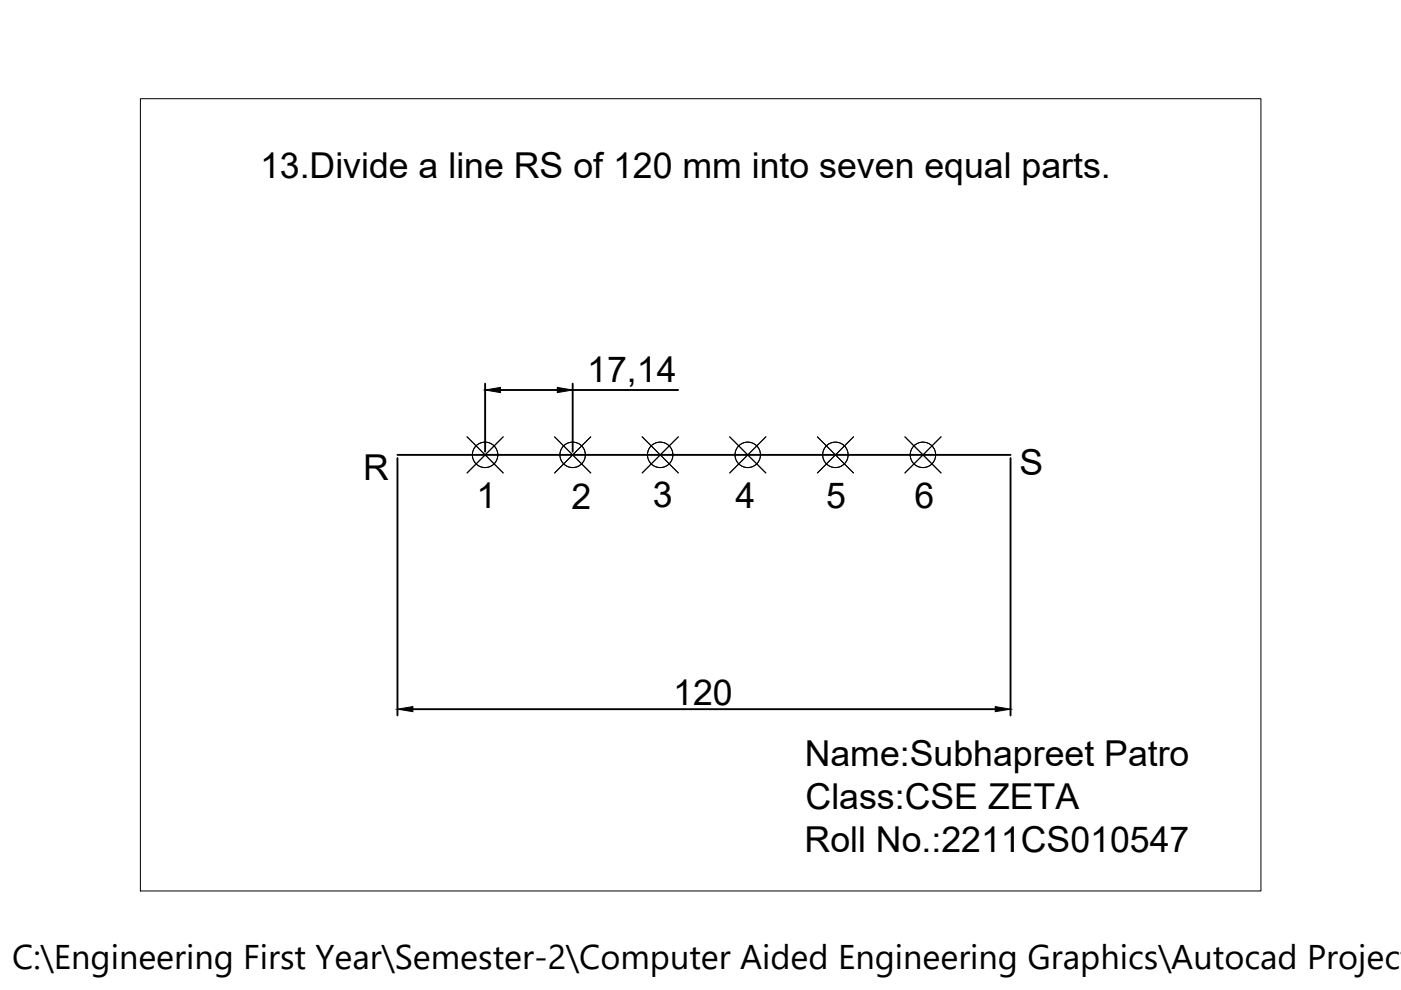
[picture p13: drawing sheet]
<svg xmlns="http://www.w3.org/2000/svg" width="297mm" height="210mm" viewBox="0 0 297 210" stroke-linecap="round" stroke-linejoin="round" font-family="sans-serif">
<defs><g id="words">
<g font-size="7.6">
<text x="55.1" y="37.7">13.Divide a line RS of 120 mm into seven equal parts.</text>
<text x="124.5" y="80.9">17,14</text>
<text x="77" y="101.9">R</text>
<text x="216.1" y="100.7">S</text>
<text x="101" y="107.6">1</text>
<text x="121.2" y="107.8">2</text>
<text x="138.4" y="107.4">3</text>
<text x="155.9" y="107.8">4</text>
<text x="175.2" y="107.6">5</text>
<text x="193.9" y="107.6">6</text>
<text x="142.7" y="149.6">120</text>
<text x="170.6" y="162.3">Name:Subhapreet Patro</text>
<text x="170.8" y="171.4">Class:CSE ZETA</text>
<text x="170.6" y="180.6">Roll No.:2211CS010547</text>
</g>
<text font-size="7.3" x="2.6" y="205.5">C:\Engineering First Year\Semester-2\Computer Aided Engineering Graphics\Autocad Project</text>
</g></defs>
<!-- layer: 0 -->
<path d="M84.3 96.4h130M84.3 97.1v54.6M102.9 81.3v14.5M106.1 82.7h12.1M121.4 81.3v14.5M121.4 82.7h22.4M214.3 97.1v54.6M87.5 150.4h123.5" fill="none" stroke="#000" stroke-width=".4"/>
<g fill="none" stroke="#000" stroke-width=".21">
<path d="M29.8 20.9h237.5v168h-237.5zM99 92.6l7.7 7.7M106.7 92.6l-7.7 7.7M117.6 92.6l7.7 7.7M125.3 92.6l-7.7 7.7M136.2 92.6l7.6 7.7M143.8 92.6l-7.6 7.7M154.7 92.6l7.7 7.7M162.4 92.6l-7.7 7.7M173.3 92.6l7.7 7.7M181 92.6l-7.7 7.7M191.9 92.6l7.6 7.7"/>
<path d="M199.5 92.6l-7.6 7.7"/>
<circle cx="102.8" cy="96.4" r="2.7"/>
<circle cx="121.4" cy="96.4" r="2.7"/>
<circle cx="140" cy="96.4" r="2.7"/>
<circle cx="158.5" cy="96.4" r="2.7"/>
<circle cx="177.1" cy="96.4" r="2.7"/>
<circle cx="195.7" cy="96.4" r="2.7"/>
</g>
<path d="M102.9 82.7l3.2-.6v1.1zM118.2 82.1l3.2 .6-3.2 .5zM84.3 150.4l3.2-.6v1.1zM211 149.8l3.3 .6-3.3 .5z" fill="#000" stroke="#000" stroke-width=".21"/>
<use href="#words"/>
</svg>
